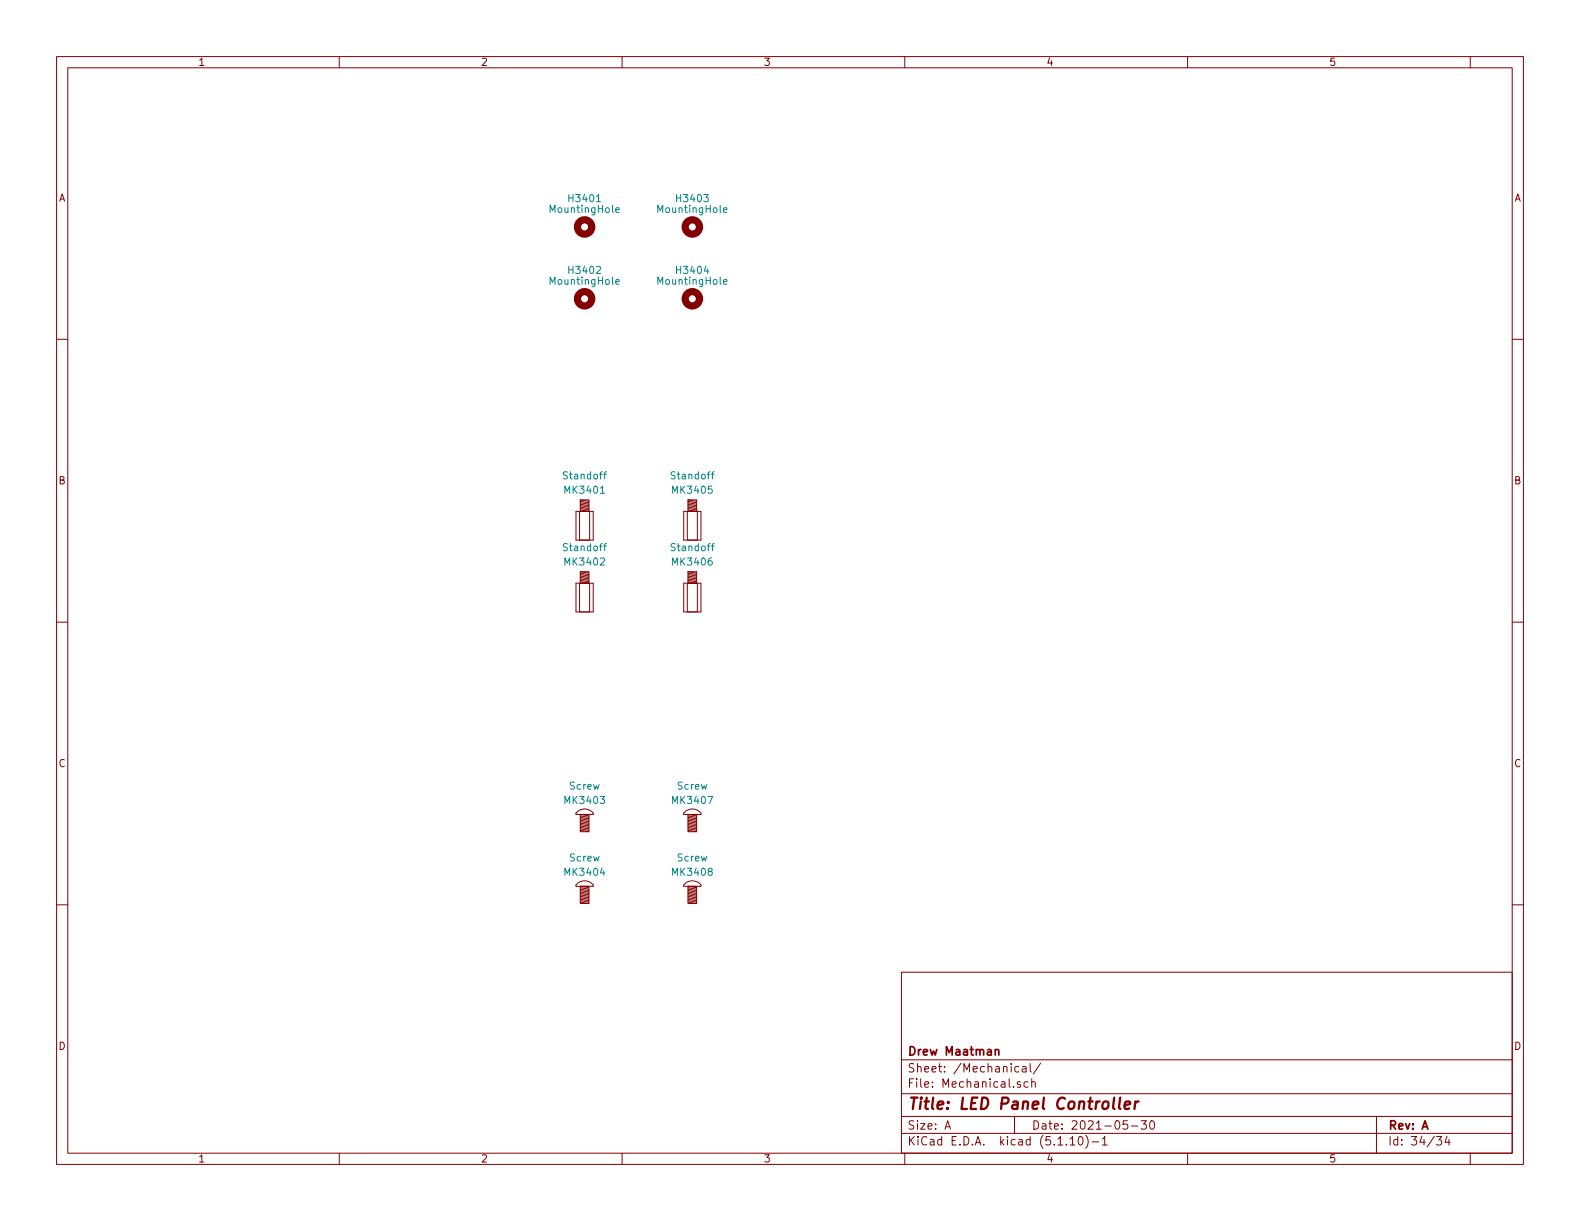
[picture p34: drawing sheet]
<svg xmlns="http://www.w3.org/2000/svg" width="279mm" height="216mm" viewBox="0 0 279 216" stroke-linecap="round" stroke-linejoin="round" font-family="sans-serif">
<defs><g id="words">
<text font-size="2.8" fill="#840000" x="160.4" y="196.2">Title: LED Panel Controller</text>
<g font-size="2.1" fill="#840000">
<text x="160.4" y="189.6">Sheet: /Mechanical/</text>
<text x="160.4" y="186.6">Drew Maatman</text>
<text x="160.4" y="192.3">File: Mechanical.sch</text>
<text x="160.4" y="202.5">KiCad E.D.A. kicad (5.1.10)-1</text>
<text x="160.4" y="199.7">Size: A</text>
<text x="182.4" y="199.7">Date: 2021-05-30</text>
<text x="245.4" y="199.7">Rev: A</text>
<text x="245.4" y="202.5">Id: 34/34</text>
</g>
<g font-size="1.8" fill="#840000">
<text x="35" y="11.6">1</text>
<text x="85" y="11.6">2</text>
<text x="135" y="11.6">3</text>
<text x="185" y="11.6">4</text>
<text x="235" y="11.6">5</text>
<text x="10.4" y="35.6">A</text>
<text x="267.8" y="35.6">A</text>
<text x="10.4" y="85.6">B</text>
<text x="267.8" y="85.6">B</text>
<text x="10.4" y="135.6">C</text>
<text x="267.8" y="135.6">C</text>
<text x="10.4" y="185.6">D</text>
<text x="267.8" y="185.6">D</text>
<text x="35" y="205.5">1</text>
<text x="85" y="205.5">2</text>
<text x="135" y="205.5">3</text>
<text x="185" y="205.5">4</text>
<text x="235" y="205.5">5</text>
</g>
<g font-size="1.8" fill="#008484">
<text x="100.8" y="35.7">H3401</text>
<text x="119.8" y="35.7">H3403</text>
<text x="97.5" y="37.6">MountingHole</text>
<text x="116.5" y="37.6">MountingHole</text>
<text x="97.5" y="50.3">MountingHole</text>
<text x="100.8" y="48.4">H3402</text>
<text x="116.5" y="50.3">MountingHole</text>
<text x="119.8" y="48.4">H3404</text>
<text x="99.8" y="84.8">Standoff</text>
<text x="100.1" y="87.3">MK3401</text>
<text x="118.8" y="84.8">Standoff</text>
<text x="119.1" y="87.3">MK3405</text>
<text x="99.8" y="97.5">Standoff</text>
<text x="100.1" y="100">MK3402</text>
<text x="118.8" y="97.5">Standoff</text>
<text x="119.1" y="100">MK3406</text>
<text x="100.1" y="142.2">MK3403</text>
<text x="100.8" y="139.6">Screw</text>
<text x="119.1" y="142.2">MK3407</text>
<text x="119.8" y="139.6">Screw</text>
<text x="100.1" y="154.9">MK3404</text>
<text x="100.8" y="152.3">Screw</text>
<text x="119.1" y="154.9">MK3408</text>
<text x="119.8" y="152.3">Screw</text>
</g>
</g></defs>
<g fill="none" stroke="#840000" stroke-width=".18">
<path d="M10 10h259.4v195.9h-259.4zM12 12h255.4v191.9h-255.4zM60 10v2M110 10v2M160 10v2M210 10v2M260 10v2M10 60h2M267.4 60h2M101.9 90.4v5.1zM101.9 90.4h3zM101.9 95.5h3z"/>
<path d="M102.5 90.4h1.8v5.1h-1.8zM102.6 90.4h1.5zM102.6 88.4v2zM102.6 88.4h1.5zM102.6 90.2l1.5 .2M102.6 89.9l1.5 .3M102.6 89.7l1.5 .2M102.6 89.4l1.5 .3M102.6 89.2l1.5 .2M102.6 88.9l1.5 .3M102.6 88.6l1.5 .3M102.6 88.4l1.5 .2"/>
<path d="M104.1 88.4v2zM104.9 90.4v5.1zM120.9 90.4v5.1zM120.9 90.4h3.1zM120.9 95.5h3.1zM121.5 90.4h1.8v5.1h-1.8zM121.7 90.4h1.5zM121.7 88.4v2zM121.7 88.4h1.5zM121.7 90.2l1.5 .2M121.7 89.9l1.5 .3M121.7 89.7l1.5 .2"/>
<path d="M121.7 89.4l1.5 .3M121.7 89.2l1.5 .2M121.7 88.9l1.5 .3M121.7 88.6l1.5 .3M121.7 88.4l1.5 .2M123.2 88.4v2zM124 90.4v5.1zM10 110h2M101.9 103.1v5.1zM101.9 103.1h3zM101.9 108.2h3zM102.5 103.1h1.8v5.1h-1.8z"/>
<path d="M102.6 103.1h1.5zM102.6 101.1v2zM102.6 101.1h1.5zM102.6 102.9l1.5 .2M102.6 102.6l1.5 .3M102.6 102.4l1.5 .2M102.6 102.1l1.5 .3M102.6 101.9l1.5 .2M102.6 101.6l1.5 .3M102.6 101.3l1.5 .3M102.6 101.1l1.5 .2M104.1 101.1v2z"/>
<path d="M104.9 103.1v5.1zM120.9 103.1v5.1zM120.9 103.1h3.1zM120.9 108.2h3.1zM121.5 103.1h1.8v5.1h-1.8zM121.7 103.1h1.5zM121.7 101.1v2zM121.7 101.1h1.5zM121.7 102.9l1.5 .2M121.7 102.6l1.5 .3M121.7 102.4l1.5 .2M121.7 102.1l1.5 .3"/>
<path d="M121.7 101.9l1.5 .2M121.7 101.6l1.5 .3M121.7 101.3l1.5 .3M121.7 101.1l1.5 .2M123.2 101.1v2zM124 103.1v5.1zM267.4 110h2M10 160h2M101.9 143.8a1.99 1.99 0 0 1 3 0v.2h-3zM101.9 156.5a1.99 1.99 0 0 1 3 0v.2h-3zM102.6 144h1.5v3.1h-1.5zM102.6 156.7h1.5v3.1h-1.5z"/>
<path d="M102.6 146.8l1.5 .3M102.6 146.6l1.5 .2M102.6 146.3l1.5 .3M102.6 146.1l1.5 .2M102.6 145.8l1.5 .3M102.6 145.5l1.5 .3M102.6 145.3l1.5 .2M102.6 145l1.5 .3M102.6 144.8l1.5 .2M102.6 144.5l1.5 .3M102.6 144.3l1.5 .2M102.6 144l1.5 .3"/>
<path d="M102.6 159.5l1.5 .3M102.6 159.3l1.5 .2M102.6 159l1.5 .3M102.6 158.8l1.5 .2M102.6 158.5l1.5 .3M102.6 158.2l1.5 .3M102.6 158l1.5 .2M102.6 157.7l1.5 .3M102.6 157.5l1.5 .2M102.6 157.2l1.5 .3M102.6 157l1.5 .2M102.6 156.7l1.5 .3"/>
<path d="M120.9 143.8a1.99 1.99 0 0 1 3.1 0v.2h-3.1zM120.9 156.5a1.99 1.99 0 0 1 3.1 0v.2h-3.1zM121.7 144h1.5v3.1h-1.5zM121.7 156.7h1.5v3.1h-1.5zM121.7 146.8l1.5 .3M121.7 146.6l1.5 .2M121.7 146.3l1.5 .3M121.7 146.1l1.5 .2M121.7 145.8l1.5 .3M121.7 145.5l1.5 .3M121.7 145.3l1.5 .2M121.7 145l1.5 .3"/>
<path d="M121.7 144.8l1.5 .2M121.7 144.5l1.5 .3M121.7 144.3l1.5 .2M121.7 144l1.5 .3M121.7 159.5l1.5 .3M121.7 159.3l1.5 .2M121.7 159l1.5 .3M121.7 158.8l1.5 .2M121.7 158.5l1.5 .3M121.7 158.2l1.5 .3M121.7 158l1.5 .2M121.7 157.7l1.5 .3"/>
<path d="M121.7 157.5l1.5 .2M121.7 157.2l1.5 .3M121.7 157l1.5 .2M121.7 156.7l1.5 .3M267.4 160h2M159.4 171.9h108v32h-108zM159.4 197.4h108M159.4 193.4h108M159.4 187.4h108M167.1 199.7l.5-1.5 .5 1.5M167.2 199.2h.8M179.4 197.4v3"/>
<path d="M180.2 188.6h-.5l-.2 .2 .1 .7h.6M180.4 191.3h-.3l-.2 .2 .1 .2 .4 .1v.4h-.5M180.8 188.6h.6l.1 1M181.5 188.9l-.6 .1-.2 .2 .2 .4 .6-.1M181.8 191.3h-.4l-.3 .2 .1 .6 .2 .2 .4-.1M182.2 188.1v1.3l.2 .2M182.4 191.4l.3-.1h.3l.1 1M182.4 190.8v1.5M184 188l-1.3 1.9M199.4 198.2h-.7l-.1 .7 .2-.1h.5l.1 .2v.5l-.2 .2-.6-.2M200.1 199.1h1.1M201.8 198.2h.9l-.5 .6 .5 .1v.6l-.3 .2-.6-.2"/>
<path d="M203.5 198.2h.2a.8 .8 0 0 1 .5 .7 .8 .8 0 0 1-.5 .8 1 1 0 0 1-.2-1.5zM243.4 197.4v6.5M60 203.9v2M110 203.9v2M159.4 200.4h108M160 203.9v2M189.2 201.4l.5-.4v1.5M189.2 202.5h.9M190.9 201h.1a.8 .8 0 0 1 .5 .7 .8 .8 0 0 1-.5 .8 1 1 0 0 1-.1-1.5zM192 200.8a1.71 1.71 0 0 1 0 2.2M193.1 201.9h1.2M194.9 201.4l.5-.4v1.5"/>
<path d="M194.9 202.5h.9M210 203.9v2M254 201h.9l-.4 .5 .4 .2v.6l-.2 .2-.7-.2M255.9 200.9l-.4 1.1h.9M256.2 201.5v1M260 203.9v2"/>
</g>
<path d="M197 194.1l-.2 1.7 .3 .3M198.1 194.1l-.2 1.7 .2 .3M198.9 195.4l.9-.2v-.4h-.8l-.2 1 .3 .3 .6-.1M200.8 194.8l-.2 1.3M201.3 194.8a.5 .5 0 0 0-.6 .3" fill="none" stroke="#840000" stroke-width=".41"/>
<path d="M176 185.7l.2-.1h.4v1M176 185.6v1" fill="none" stroke="#840000" stroke-width=".3"/>
<g fill="none" stroke="#840000" stroke-width="1.3">
<circle cx="103.4" cy="40.1" r="1.27"/>
<circle cx="103.4" cy="52.8" r="1.27"/>
<circle cx="122.4" cy="40.1" r="1.27"/>
<circle cx="122.4" cy="52.8" r="1.27"/>
</g>
<g fill="none" stroke="#008484" stroke-width=".18">
<path d="M108.9 37.1l.6-.1-.1-.2-.3-.1-.2 .2 .1 .6h.4M127.9 37.1l.6-.1v-.2l-.4-.1-.2 .2 .1 .6h.5M108.9 49.8l.6-.1-.1-.2-.3-.1-.2 .2 .1 .6h.4M127.9 49.8l.6-.1v-.2l-.4-.1-.2 .2 .1 .6h.5M106.2 87.2h.7M106.8 83.8h.4M106.8 96.5h.4M107.2 83.4l-.3 .2v1.1M107.2 96.1l-.3 .2v1.1M125.8 83.8h.5M125.8 96.5h.5M126.3 83.4l-.3 .2v1.1"/>
<path d="M126.3 96.1l-.3 .2v1.1"/>
</g>
<use href="#words"/>
</svg>
